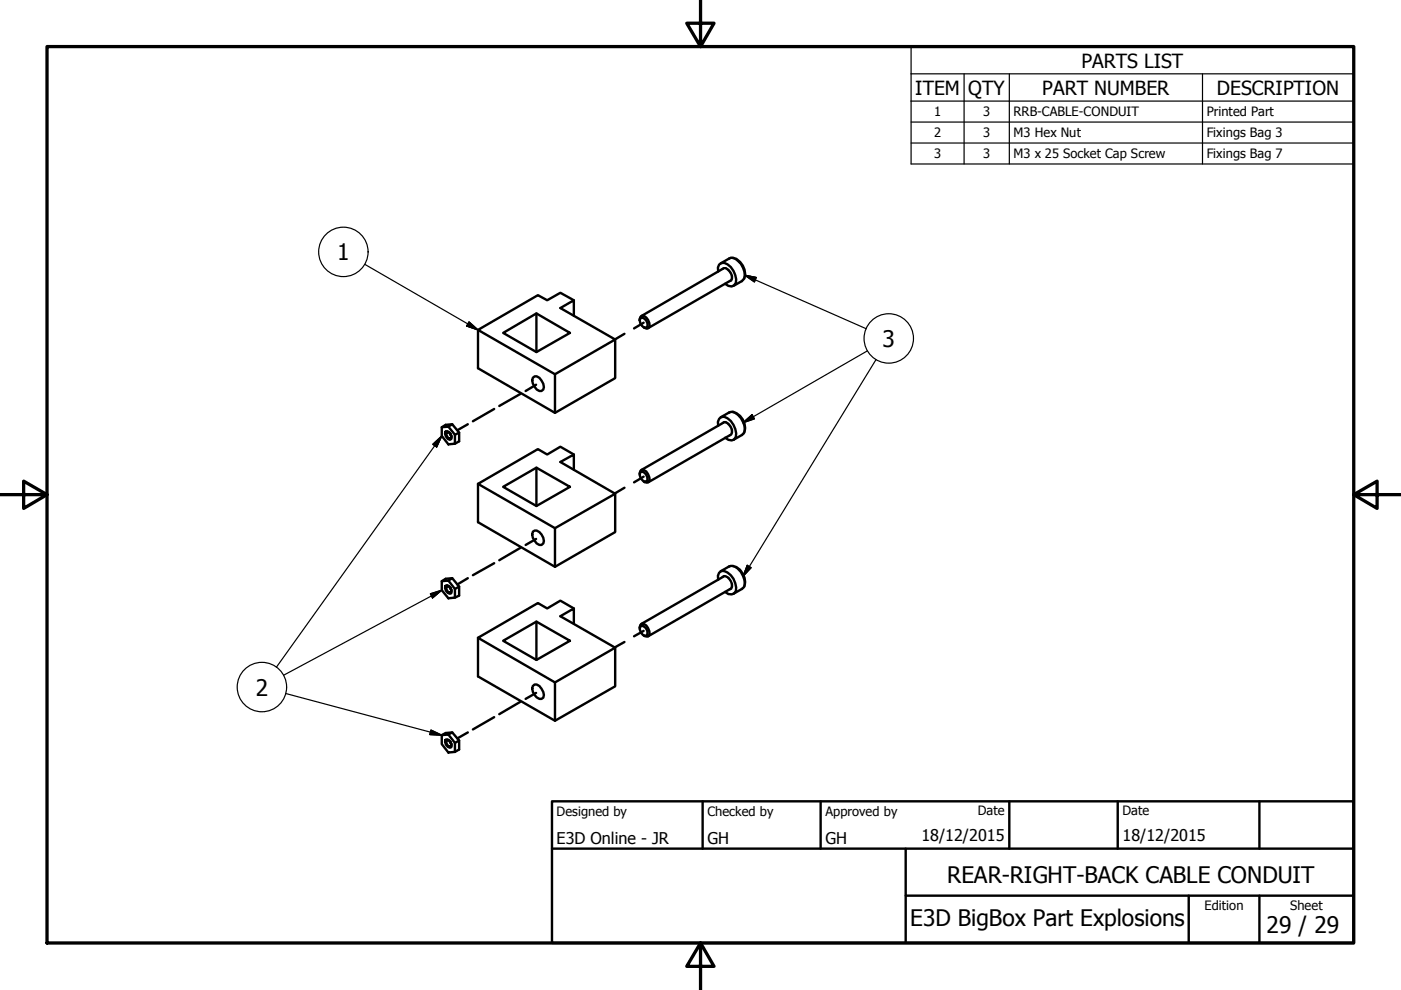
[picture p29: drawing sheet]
<svg xmlns="http://www.w3.org/2000/svg" width="297mm" height="210mm" viewBox="0 0 297 210" stroke-linecap="round" stroke-linejoin="round" font-family="sans-serif">
<defs><g id="words">
<g font-size="4.8">
<text x="71.5" y="55.2">1</text>
<text x="187.1" y="73.6">3</text>
<text x="54.2" y="147.5">2</text>
<text x="200.9" y="187.2">REAR-RIGHT-BACK CABLE CONDUIT</text>
<text x="193" y="196.3">E3D BigBox Part Explosions</text>
<text x="268.5" y="197.8">29 / 29</text>
</g>
<g font-size="4.1">
<text x="229.3" y="14.3">PARTS LIST</text>
<text x="194.1" y="20">ITEM</text>
<text x="205.3" y="20.1">QTY</text>
<text x="221" y="20">PART NUMBER</text>
<text x="258" y="20.1">DESCRIPTION</text>
</g>
<g font-size="3.4">
<text x="118" y="178.9">E3D Online - JR</text>
<text x="150" y="178.9">GH</text>
<text x="175" y="178.9">GH</text>
<text x="195.4" y="178.3">18/12/2015</text>
<text x="238" y="178.3">18/12/2015</text>
</g>
<g font-size="2.7">
<text x="198.1" y="24.7">1</text>
<text x="198.1" y="29.1">2</text>
<text x="208.5" y="24.7">3</text>
<text x="208.5" y="29.1">3</text>
<text x="214.9" y="24.7">RRB-CABLE-CONDUIT</text>
<text x="214.9" y="29.1">M3 Hex Nut</text>
<text x="255.8" y="24.7">Printed Part</text>
<text x="255.8" y="29.1">Fixings Bag 3</text>
<text x="198.1" y="33.6">3</text>
<text x="208.5" y="33.6">3</text>
<text x="214.9" y="33.6">M3 x 25 Socket Cap Screw</text>
<text x="255.8" y="33.6">Fixings Bag 7</text>
<text x="118" y="173">Designed by</text>
<text x="150" y="173">Checked by</text>
<text x="175" y="173">Approved by</text>
<text x="207.3" y="172.9">Date</text>
<text x="238" y="172.9">Date</text>
<text x="255.4" y="193">Edition</text>
<text x="273.6" y="193">Sheet</text>
</g>
</g></defs>
<!-- layer: Title (ISO) -->
<g fill="none" stroke="#000" stroke-width=".51">
<path d="M132.4 70.8l-2 1.2M136.5 68.4l-2.1 1.2M95.6 92l-.1 .1M99.2 90l-2.2 1.2M104.8 86.7l-4.5 2.6M110.3 83.5l-4.4 2.6M113.7 81.6l-2.3 1.3M104.8 119.4l-4.5 2.6M110.3 116.2l-4.4 2.6M113.7 114.3l-2.3 1.2M132.4 103.4l-2 1.2M136.5 101.1l-2.1 1.2"/>
<path d="M95.6 124.7h-.1M99.2 122.6l-2.2 1.3M132.4 136.1l-2 1.2M136.5 133.8l-2.1 1.1M95.5 157.4h.1M99.2 155.3l-2.2 1.3M104.8 152.1l-4.5 2.6M110.3 148.8l-4.4 2.6M113.7 146.9l-2.3 1.3"/>
</g>
<!-- layer: Tweak Trail (ISO) -->
<g fill="none" stroke="#000" stroke-width=".51">
<path d="M152.3 57.6l-.1-.9 .3-.6 .4-.3a2.56 2.56 0 0 1 2.6 1.6 2.53 2.53 0 0 1 .1 3.1l-.5 .2-.7-.1-.7-.4M153.4 56.9l-17.4 10.1M154.6 54.8l-1.8 1.1M154.8 59.5l-17.4 10.1M157.3 59.6l-1.8 1M101.3 69.9v8.2l16.4 9.4 12.7-7.3v-8.2M106.7 70.6l7-4.1 7.1 4.1-7.1 4zM113.7 66.5v8.1M117.7 79.3v8.2M121.7 63.7l-2.9-1.6-2.8 1.6-2-1.1-12.7 7.3 16.4 9.4 12.7-7.3-11.6-6.7 2.9-1.6v3.3M135.6 67.9l.2-.7 .3-.2a1.87 1.87 0 0 1 1.6 2.1l-.2 .4-.3 .2-.7-.3M135.8 67.5a1.29 1.29 0 0 1 1.5 1.7l-.3 .3a1.48 1.48 0 0 1-1.2-2z"/>
<path d="M93.7 90.6l.8-.5 1.4-.1 1.4 1.7v1.9l-.8 .5M93.7 90.6l1.4-.1 1.4 1.7v1.9l-1.4 .1-1.4-1.8zM94.4 91.5l.4-.1a1.46 1.46 0 0 1 .9 1.7l-.3 .2a1.45 1.45 0 0 1-1-1.8zM94.8 91.6a.95 .95 0 0 1 .8 1.3l-.3 .1a.94 .94 0 0 1-.5-1.4zM95.3 91.7l.4 .7M95.9 90l-.8 .5M97.3 91.7l-.8 .5M113 80.1l.3-.3a1.91 1.91 0 0 1 1.9 1.6l.1 .7-.1 .5-.4 .3a1.91 1.91 0 0 1-1.8-1.6l-.2-.7zM113.7 99.2v8.1M121.7 96.4l-2.9-1.7-2.8 1.7-2-1.2-12.7 7.4 16.4 9.4 12.7-7.3-11.6-6.7 2.9-1.6v3.2M152.3 90.3l-.1-.9 .3-.6 .4-.4a2.56 2.56 0 0 1 2.6 1.7 2.63 2.63 0 0 1 .1 3.1l-.5 .2-.7-.1-.7-.5M153.4 89.6l-17.4 10.1"/>
<path d="M154.6 87.5l-1.8 1M154.8 92.2l-17.4 10.1M157.3 92.2l-1.8 1.1M101.3 102.6v8.1l16.4 9.5 12.7-7.4v-8.1M106.7 103.2l7-4 7.1 4-7.1 4.1zM113 112.7l.3-.2a2.17 2.17 0 0 1 1.9 2.7l-.4 .3a1.93 1.93 0 0 1-1.8-1.5l-.2-.7zM117.7 112v8.2M135.6 100.6l.2-.7 .3-.3a1.92 1.92 0 0 1 1.4 2.5l-.3 .2-.7-.2M135.7 100.2l.3-.2a1.47 1.47 0 0 1 1.1 2.1 1.36 1.36 0 0 1-1.4-1.9zM93.7 123.2l.8-.5 1.4-.1 1.4 1.8v1.9l-.8 .4M93.7 123.2l1.4-.1 1.4 1.8v1.8l-1.4 .1-1.4-1.7zM94.4 124.2l.4-.1a1.49 1.49 0 0 1 .9 1.7l-.3 .1a1.34 1.34 0 0 1-1-1.7z"/>
<path d="M94.8 124.2a.95 .95 0 0 1 .8 1.3l-.3 .1a.91 .91 0 0 1-.5-1.4zM95.3 124.4l.4 .7M95.9 122.6l-.8 .5M97.3 124.4l-.8 .5M101.3 135.2v8.2l16.4 9.4 12.7-7.3v-8.2M106.7 135.9l7-4.1 7.1 4.1-7.1 4zM113.7 131.8v8.1M121.7 129l-2.9-1.6-2.8 1.6-2-1.1-12.7 7.3 16.4 9.5 12.7-7.4-11.6-6.6 2.9-1.7v3.2M135.6 133.3l.2-.8 .3-.3a1.95 1.95 0 0 1 1.4 2.6l-.3 .2-.7-.3M135.7 132.9l.3-.2a1.43 1.43 0 0 1 1.2 2 1.25 1.25 0 0 1-1.6-1.3zM152.3 122.9l-.1-.8 .3-.7 .4-.3a3 3 0 0 1 3 2.6l.2 .9-.1 .7-.4 .5-.5 .2h-.7l-.7-.5M153.4 122.3l-17.4 10"/>
<path d="M154.6 120.1l-1.8 1M154.8 124.9l-17.4 10M157.3 124.9l-1.8 1M93.7 155.9l.8-.5 1.4-.1 1.4 1.7v1.9l-.8 .5M93.7 155.9l1.4-.2 1.4 1.8v1.9l-1.4 .1-1.4-1.7zM94.4 156.9l.4-.1a1.37 1.37 0 0 1 .9 1.6l-.3 .1a1.34 1.34 0 0 1-1-1.6zM94.8 156.9a1.03 1.03 0 0 1 .8 1.3l-.3 .1a.91 .91 0 0 1-.5-1.4zM95.3 157.1l.4 .7M95.9 155.3l-.8 .4M97.3 157l-.8 .5M113 145.5l.3-.4a1.91 1.91 0 0 1 1.9 1.6l.1 .7-.1 .5-.4 .3a2.17 2.17 0 0 1-1.8-2.7zM117.7 144.7v8.1"/>
</g>
<!-- layer: Visible (ISO) -->
<path d="M153.1 57.1l.4-.3a1.98 1.98 0 0 1 1.6 2.7l-.5 .2M153.4 56.9a1.75 1.75 0 0 1 1.7 1.8v.5l-.3 .3M154.6 54.8l.5-.1a3.4 3.4 0 0 1 2.4 2.1 2.16 2.16 0 0 1-.2 2.8M153.1 89.8l.4-.4a1.98 1.98 0 0 1 1.6 2.8l-.5 .2M153.4 89.6a1.5 1.5 0 0 1 1.6 1.2l.1 1.1-.3 .3M154.6 87.5a2.19 2.19 0 0 1 2.4 1.2 3.2 3.2 0 0 1 .7 3.1l-.4 .4M153.1 122.4l.4-.3a2.06 2.06 0 0 1 1.6 2.8l-.5 .1M153.4 122.3a1.5 1.5 0 0 1 1.6 1.1l.1 1.2-.3 .3M154.6 120.1a2.19 2.19 0 0 1 2.4 1.2 3.3 3.3 0 0 1 .7 3.2l-.4 .4" fill="none" stroke="#000" stroke-width=".38"/>
<path d="M154.6 54.8a1.79 1.79 0 0 1 2.3 .7 3.6 3.6 0 0 1 1 3.5l-.6 .6M154.6 87.5l.3-.2a2.94 2.94 0 0 1 3 2.6 1.81 1.81 0 0 1-.6 2.3M154.6 120.1a2.03 2.03 0 0 1 2.3 .7 3.7 3.7 0 0 1 1 3.5l-.6 .6" fill="none" stroke="#000" stroke-width=".51"/>
<!-- layer: Border (ISO) -->
<g fill="none" stroke="#000" stroke-width=".25">
<path d="M193.2 15.7v-5.8h93.8v5.8M193.2 15.7h93.8v5.7M193.2 15.7v19.1h93.8v-13.4M204.4 15.7v19.1M214 15.7v19.1M255 15.7v19.1M193.2 21.4h93.8M193.2 25.9h93.8M193.2 30.3h93.8M77.3 56l24 13.9M157.9 58.3l2.4 .5-.3 1zM157.9 58.3l25.7 11.4"/>
<path d="M99.4 68.2l1.9 1.7-2.4-.8zM183.9 74.4l-26.4 15.2M185.7 76.2l-28.2 46M91.8 94.2l1.9-1.8-1.1 2.4zM93.7 92.4l-35.1 49M157.5 89.6l1.9-1.7 .6 .9zM158.4 119.9l.9 .5-1.8 1.8zM91.2 125.9l2.5-.8-2 1.7zM93.7 125.1l-33.6 18.1M60.6 147l33.1 8.9M91.4 154.8l2.3 1.1-2.6-.2z"/>
<circle cx="72.8" cy="53.4" r="5.2"/>
<circle cx="188.4" cy="71.8" r="5.2"/>
<circle cx="55.5" cy="145.7" r="5.2"/>
</g>
<!-- layer: Symbol (ISO) -->
<path d="M148.5 -.1v10l-2.9-5h5.8l-2.9 5M10 9.9h277v190h-277zM0 104.9h10l-5-2.9v5.8l5-2.9M287 104.9l5 2.9v-5.8l-5 2.9h10M148.5 199.9l2.9 5h-5.8l2.9-5v10" fill="none" stroke="#000" stroke-width=".7"/>
<!-- layer: Border (ISO) -->
<path d="M117 169.9h170v30h-170zM117 179.9h170M149 169.9v10M174 169.9v10M192 179.9v20M214 169.9v10M237 169.9v10M267 169.9v10M192 189.9h95M252 189.9v10M267 189.9v10" fill="none" stroke="#000" stroke-width=".51"/>
<g fill="#000" stroke="#000" stroke-width=".25">
<path d="M157.9 58.3l2.4 .5zM157.9 58.3l2.4 .5-.3 1zM98.9 69.1l2.4 .8zM99.4 68.2l1.9 1.7-2.4-.8zM93.7 92.4l-1.1 2.4zM91.8 94.2l1.9-1.8-1.1 2.4zM157.5 89.6l1.9-1.7zM157.5 89.6l1.9-1.7 .6 .9zM158.4 119.9l-.9 2.3zM158.4 119.9l.9 .5-1.8 1.8zM91.7 126.8l2-1.7zM91.2 125.9l2.5-.8-2 1.7z"/>
<path d="M91.1 155.7l2.6 .2zM91.4 154.8l2.3 1.1-2.6-.2z"/>
</g>
<use href="#words"/>
</svg>
